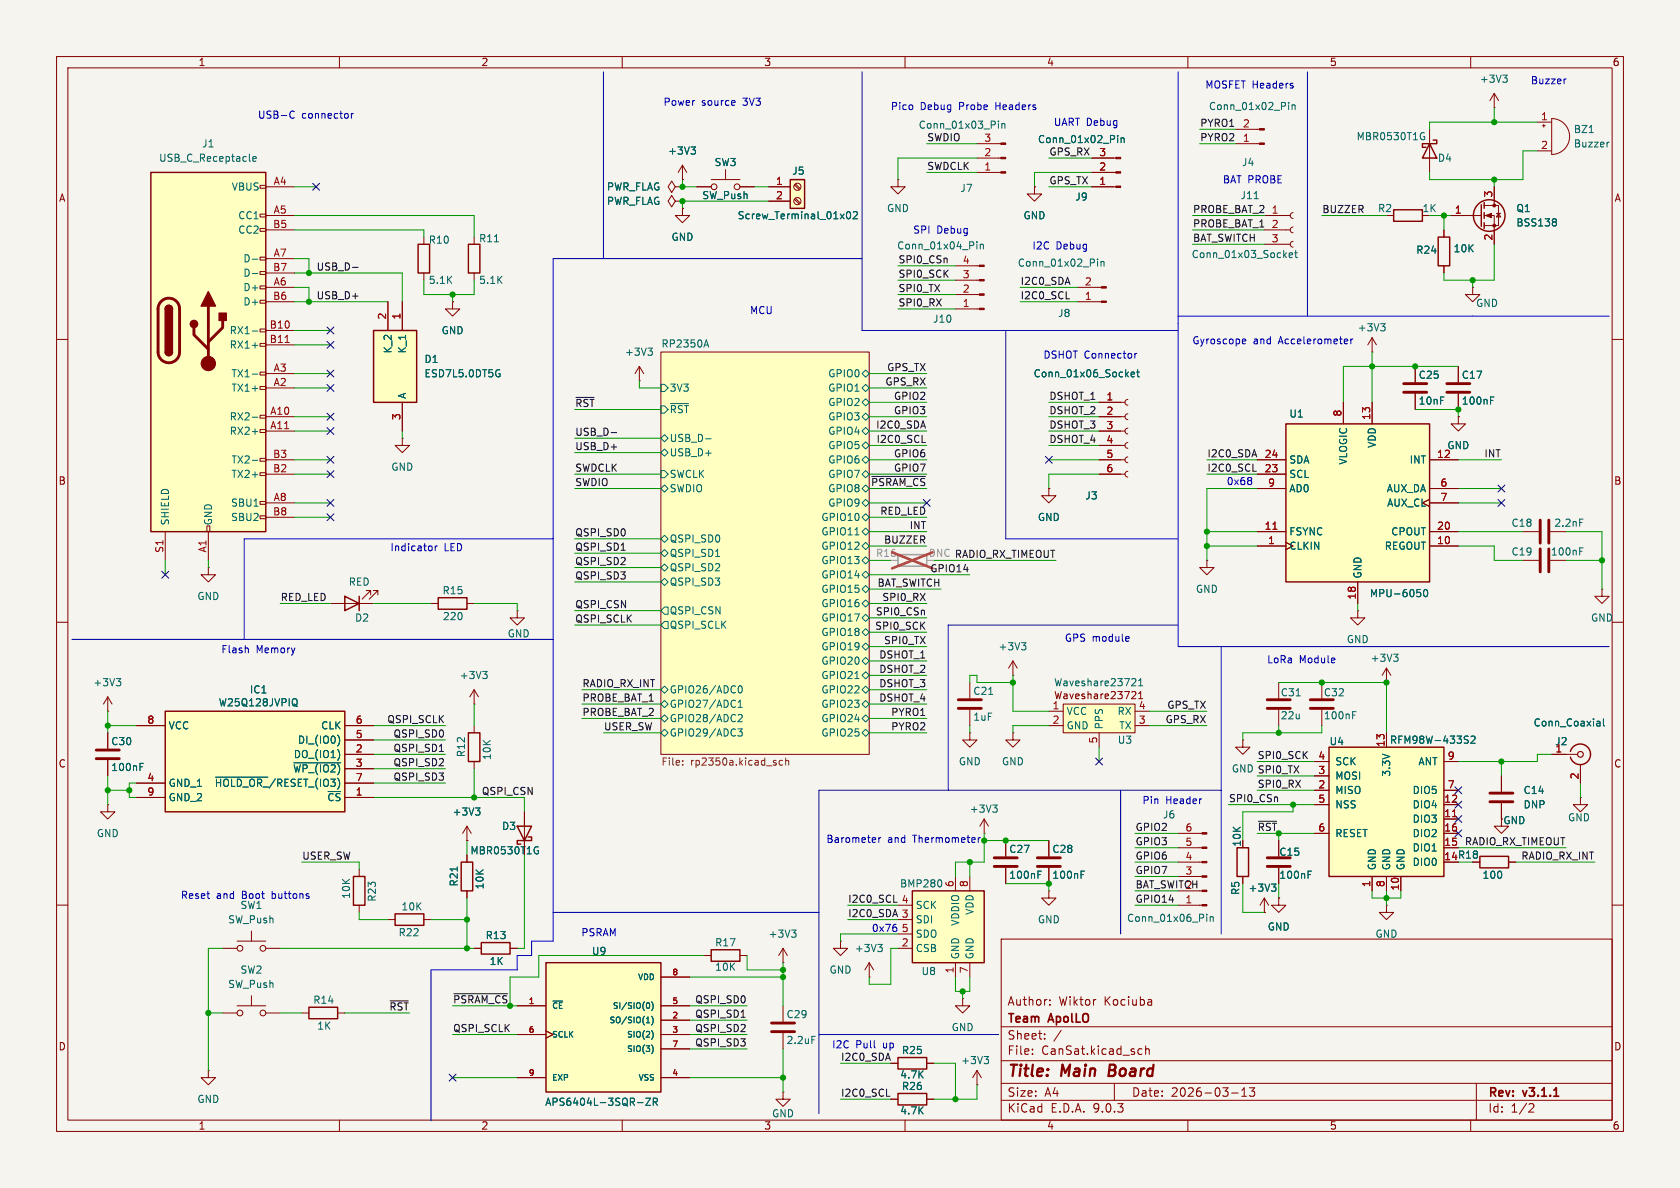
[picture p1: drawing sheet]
<svg xmlns="http://www.w3.org/2000/svg" width="297mm" height="210mm" viewBox="0 0 297 210" stroke-linecap="round" stroke-linejoin="round" font-family="sans-serif">
<defs><g id="words">
<g font-size="2.8" fill="#840000">
<text x="178" y="190.9">Title:</text>
<text x="187.7" y="190.9">Main</text>
<text x="196.8" y="190.9">Board</text>
</g>
<g font-size="2.1" fill="#840000">
<text x="178" y="178">Author:</text>
<text x="187.2" y="178">Wiktor</text>
<text x="195.2" y="178">Kociuba</text>
<text x="178" y="184">Sheet:</text>
<text x="178" y="181.2">Team</text>
<text x="185.5" y="181.2">ApolLO</text>
<text x="178" y="186.7">File:</text>
<text x="184.1" y="186.7">CanSat.kicad_sch</text>
<text x="178" y="196.9">KiCad</text>
<text x="178" y="194.1">Size:</text>
<text x="184.7" y="194.1">A4</text>
<text x="185.7" y="196.9">E.D.A.</text>
<text x="193.3" y="196.9">9.0.3</text>
<text x="200" y="194.1">Date:</text>
<text x="207" y="194.1">2026-03-13</text>
<text x="263" y="194.3">Rev:</text>
<text x="263" y="196.9">Id:</text>
<text x="267.1" y="196.9">1/2</text>
<text x="269.4" y="194.3">v3.1.1</text>
</g>
<g font-size="1.8" fill="#840000">
<text x="35" y="11.9">1</text>
<text x="85" y="11.9">2</text>
<text x="135" y="11.9">3</text>
<text x="185" y="11.9">4</text>
<text x="235" y="11.9">5</text>
<text x="285" y="11.9">6</text>
<text x="10.3" y="35.9">A</text>
<text x="285.3" y="35.9">A</text>
<text x="10.3" y="85.9">B</text>
<text x="285.3" y="85.9">B</text>
<text x="186.3" y="123.8">Waveshare23721</text>
<text x="10.3" y="135.9">C</text>
<text x="285.3" y="135.9">C</text>
<text x="219.6" y="149.8" transform="rotate(-90 219.6 149.8)">10K</text>
<text x="265.7" y="145.9">GND</text>
<text x="10.3" y="185.9">D</text>
<text x="285.3" y="185.9">D</text>
<text x="35" y="199.9">1</text>
<text x="85" y="199.9">2</text>
<text x="135" y="199.9">3</text>
<text x="185" y="199.9">4</text>
<text x="235" y="199.9">5</text>
<text x="285" y="199.9">6</text>
</g>
<g font-size="1.8" fill="#0000c2">
<text x="213" y="15.9">MOSFET Headers</text>
<text x="270.5" y="15.1">Buzzer</text>
<text x="45.5" y="21.2">USB-C</text>
<text x="53.3" y="21.2">connector</text>
<text x="117.2" y="18.9">Power</text>
<text x="124" y="18.9">source</text>
<text x="131.5" y="18.9">3V3</text>
<text x="157.4" y="19.7">Pico</text>
<text x="162.7" y="19.7">Debug</text>
<text x="169.7" y="19.7">Probe</text>
<text x="176.3" y="19.7">Headers</text>
<text x="186.2" y="22.5">UART Debug</text>
<text x="216.1" y="32.6">BAT PROBE</text>
<text x="161.3" y="41.5">SPI</text>
<text x="165.6" y="41.5">Debug</text>
<text x="182.4" y="44.3">I2C</text>
<text x="186.7" y="44.3">Debug</text>
<text x="132.5" y="55.7">MCU</text>
<text x="184.4" y="63.6">DSHOT Connector</text>
<text x="210.7" y="61.1">Gyroscope</text>
<text x="221.5" y="61.1">and</text>
<text x="226.2" y="61.1">Accelerometer</text>
<text x="216.8" y="86">0x68</text>
<text x="68.9" y="97.6">Indicator</text>
<text x="78.5" y="97.6">LED</text>
<text x="188.1" y="113.6">GPS module</text>
<text x="39" y="115.7">Flash</text>
<text x="45.3" y="115.7">Memory</text>
<text x="223.9" y="117.5">LoRa</text>
<text x="229.7" y="117.5">Module</text>
<text x="201.9" y="142.3">Pin</text>
<text x="206.1" y="142.3">Header</text>
<text x="146" y="149.2">Barometer</text>
<text x="156.9" y="149.2">and</text>
<text x="161.5" y="149.2">Thermometer</text>
<text x="31.9" y="159.1">Reset</text>
<text x="38.2" y="159.1">and</text>
<text x="42.9" y="159.1">Boot</text>
<text x="48.3" y="159.1">buttons</text>
<text x="102.7" y="165.7">PSRAM</text>
<text x="154" y="165">0x76</text>
<text x="147" y="185.5">I2C</text>
<text x="151.3" y="185.5">Pull</text>
<text x="156.2" y="185.5">up</text>
</g>
<g font-size="1.8" fill="#006464">
<text x="261.5" y="14.8">+3V3</text>
<text x="162.3" y="23">Conn_01x03_Pin</text>
<text x="213.6" y="19.7">Conn_01x02_Pin</text>
<text x="278.1" y="23.7">BZ1</text>
<text x="28" y="28.8">USB_C_Receptacle</text>
<text x="35.6" y="26.3">J1</text>
<text x="118" y="27.5">+3V3</text>
<text x="126.2" y="29.6">SW3</text>
<text x="183.4" y="25.5">Conn_01x02_Pin</text>
<text x="219.5" y="29.6">J4</text>
<text x="239.7" y="25">MBR0530T1G</text>
<text x="254.1" y="28.8">D4</text>
<text x="278.1" y="26.3">Buzzer</text>
<text x="40.9" y="33.9">VBUS</text>
<text x="107.2" y="33.9">PWR_FLAG</text>
<text x="124.1" y="35.4">SW_Push</text>
<text x="140" y="31.1">J5</text>
<text x="169.7" y="34.1">J7</text>
<text x="190" y="35.7">J9</text>
<text x="219.2" y="35.4">J11</text>
<text x="42" y="39">CC1</text>
<text x="42" y="41.5">CC2</text>
<text x="107.2" y="36.4">PWR_FLAG</text>
<text x="130.3" y="39">Screw_Terminal_01x02</text>
<text x="156.7" y="37.7">GND</text>
<text x="180.8" y="39">GND</text>
<text x="243.5" y="37.7">R2</text>
<text x="251.4" y="37.7">1K</text>
<text x="268" y="40.2">BSS138</text>
<text x="268" y="37.7">Q1</text>
<text x="42.9" y="46.6">D-</text>
<text x="75.7" y="43.3">R10</text>
<text x="84.6" y="43">R11</text>
<text x="118.6" y="42.8">GND</text>
<text x="158.5" y="44.3">Conn_01x04_Pin</text>
<text x="179.8" y="47.3">Conn_01x02_Pin</text>
<text x="210.6" y="45.8">Conn_01x03_Socket</text>
<text x="250.3" y="45.1">R24</text>
<text x="256.9" y="44.8">10K</text>
<text x="42.9" y="49.1">D-</text>
<text x="42.9" y="51.7">D+</text>
<text x="75.7" y="50.4">5.1K</text>
<text x="84.6" y="50.4">5.1K</text>
<text x="40.5" y="59.3">RX1-</text>
<text x="42.9" y="54.2">D+</text>
<text x="78" y="59.3">GND</text>
<text x="164.9" y="57.3">J10</text>
<text x="187" y="56.2">J8</text>
<text x="239.9" y="58.8">+3V3</text>
<text x="260.9" y="54.5">GND</text>
<text x="40.5" y="61.8">RX1+</text>
<text x="69.4" y="62.6" transform="rotate(-90 69.4 62.6)">K_2</text>
<text x="72" y="62.6" transform="rotate(-90 72 62.6)">K_1</text>
<text x="74.9" y="64.4">D1</text>
<text x="110.4" y="63.1">+3V3</text>
<text x="116.8" y="61.5">RP2350A</text>
<text x="40.8" y="66.9">TX1-</text>
<text x="40.8" y="69.4">TX1+</text>
<text x="72" y="70.6" transform="rotate(-90 72 70.6)">A</text>
<text x="74.9" y="66.9">ESD7L5.0DT5G</text>
<text x="118.3" y="69.4">3V3</text>
<text x="146.3" y="66.9">GPIO0</text>
<text x="146.3" y="69.4">GPIO1</text>
<text x="146.3" y="72">GPIO2</text>
<text x="182.6" y="66.9">Conn_01x06_Socket</text>
<text x="250.7" y="67.2">C25</text>
<text x="250.7" y="71.7">10nF</text>
<text x="258.3" y="71.7">100nF</text>
<text x="258.3" y="67.2">C17</text>
<text x="40.5" y="74.5">RX2-</text>
<text x="40.5" y="77.1">RX2+</text>
<text x="118.3" y="73.3">~{RST}</text>
<text x="146.3" y="77.1">GPIO4</text>
<text x="146.3" y="74.5">GPIO3</text>
<text x="227.8" y="74">U1</text>
<text x="40.8" y="82.1">TX2-</text>
<text x="69.1" y="83.4">GND</text>
<text x="118.3" y="78.3">USB_D-</text>
<text x="118.3" y="80.9">USB_D+</text>
<text x="146.3" y="82.1">GPIO6</text>
<text x="146.3" y="79.6">GPIO5</text>
<text x="227.8" y="82.1">SDA</text>
<text x="238.4" y="82.2" transform="rotate(-90 238.4 82.2)">VLOGIC</text>
<text x="243.4" y="79.3" transform="rotate(-90 243.4 79.3)">VDD</text>
<text x="249.1" y="82.1">INT</text>
<text x="255.8" y="79.6">GND</text>
<text x="40.8" y="89.8">SBU1</text>
<text x="40.8" y="84.7">TX2+</text>
<text x="118.3" y="84.7">SWCLK</text>
<text x="118.3" y="87.2">SWDIO</text>
<text x="146.3" y="84.7">GPIO7</text>
<text x="146.3" y="89.8">GPIO9</text>
<text x="146.3" y="87.2">GPIO8</text>
<text x="191.8" y="88.5">J3</text>
<text x="227.8" y="84.7">SCL</text>
<text x="227.8" y="87.2">AD0</text>
<text x="245.1" y="87.2">AUX_DA</text>
<text x="245.1" y="89.8">AUX_CL</text>
<text x="30.1" y="93" transform="rotate(-90 30.1 93)">SHIELD</text>
<text x="37.7" y="93" transform="rotate(-90 37.7 93)">GND</text>
<text x="40.8" y="92.3">SBU2</text>
<text x="145.1" y="94.8">GPIO11</text>
<text x="145.1" y="92.3">GPIO10</text>
<text x="183.4" y="92.3">GND</text>
<text x="227.8" y="94.8">FSYNC</text>
<text x="245.9" y="94.8">CPOUT</text>
<text x="267.1" y="93.3">C18</text>
<text x="274.7" y="93.3">2.2nF</text>
<text x="118.3" y="96.1">QSPI_SD0</text>
<text x="118.3" y="98.7">QSPI_SD1</text>
<text x="118.3" y="101.2">QSPI_SD2</text>
<text x="145.1" y="99.9">GPIO13</text>
<text x="145.1" y="97.4">GPIO12</text>
<text x="227.8" y="97.4">CLKIN</text>
<text x="244.7" y="97.4">REGOUT</text>
<text x="267.1" y="98.4">C19</text>
<text x="274.1" y="98.4">100nF</text>
<text x="34.8" y="106.3">GND</text>
<text x="61.6" y="103.7">RED</text>
<text x="78.1" y="105.3">R15</text>
<text x="118.3" y="103.7">QSPI_SD3</text>
<text x="145.1" y="102.5">GPIO14</text>
<text x="145.1" y="105">GPIO15</text>
<text x="145.1" y="107.5">GPIO16</text>
<text x="211.3" y="105">GND</text>
<text x="240.9" y="102.4" transform="rotate(-90 240.9 102.4)">GND</text>
<text x="242.1" y="105.8">MPU-6050</text>
<text x="62.7" y="110.1">D2</text>
<text x="78.2" y="109.8">220</text>
<text x="89.7" y="112.9">GND</text>
<text x="118.3" y="108.8">QSPI_CSN</text>
<text x="118.3" y="111.4">QSPI_SCLK</text>
<text x="145.1" y="112.6">GPIO18</text>
<text x="145.1" y="110.1">GPIO17</text>
<text x="238" y="113.9">GND</text>
<text x="281.2" y="110.1">GND</text>
<text x="145.1" y="117.7">GPIO20</text>
<text x="145.1" y="115.2">GPIO19</text>
<text x="176.4" y="115.2">+3V3</text>
<text x="242.2" y="117.2">+3V3</text>
<text x="16.4" y="121.5">+3V3</text>
<text x="38.6" y="125.1">W25Q128JVPIQ</text>
<text x="44.1" y="122.8">IC1</text>
<text x="81.2" y="120.2">+3V3</text>
<text x="118.3" y="122.8">GPIO26/ADC0</text>
<text x="118.3" y="125.3">GPIO27/ADC1</text>
<text x="145.1" y="125.3">GPIO23</text>
<text x="145.1" y="122.8">GPIO22</text>
<text x="145.1" y="120.2">GPIO21</text>
<text x="172" y="123">C21</text>
<text x="186.3" y="121.5">Waveshare23721</text>
<text x="226.3" y="123.3">C31</text>
<text x="233.9" y="123.3">C32</text>
<text x="19.6" y="131.9">C30</text>
<text x="29.7" y="129.1">VCC</text>
<text x="52.6" y="131.7">DI_(IO0)</text>
<text x="56.7" y="129.1">CLK</text>
<text x="118.3" y="130.4">GPIO29/ADC3</text>
<text x="118.3" y="127.9">GPIO28/ADC2</text>
<text x="145.1" y="130.4">GPIO25</text>
<text x="145.1" y="127.9">GPIO24</text>
<text x="172" y="127.6">1uF</text>
<text x="188.5" y="126.6">VCC</text>
<text x="188.5" y="129.1">GND</text>
<text x="195.2" y="129" transform="rotate(-90 195.2 129)">PPS</text>
<text x="197.5" y="126.6">RX</text>
<text x="197.5" y="131.7">U3</text>
<text x="197.8" y="129.1">TX</text>
<text x="226.3" y="127.4">22u</text>
<text x="233.9" y="127.4">100nF</text>
<text x="235" y="131.9">U4</text>
<text x="245.6" y="131.7">RFM98W-433S2</text>
<text x="271" y="128.6">Conn_Coaxial</text>
<text x="274.8" y="131.9">J2</text>
<text x="19.6" y="136.5">100nF</text>
<text x="51.7" y="136.8">~{WP_(IO2)}</text>
<text x="51.8" y="134.2">DO_(IO1)</text>
<text x="82.4" y="133.9" transform="rotate(-90 82.4 133.9)">R12</text>
<text x="87" y="134.5" transform="rotate(-90 87 134.5)">10K</text>
<text x="169.4" y="135.5">GND</text>
<text x="177" y="135.5">GND</text>
<text x="236" y="135.5">SCK</text>
<text x="246" y="137.4" transform="rotate(-90 246 137.4)">3.3V</text>
<text x="250.7" y="135.5">ANT</text>
<text x="29.7" y="139.3">GND_1</text>
<text x="29.7" y="141.8">GND_2</text>
<text x="37.9" y="139.3">~{HOLD_OR_}/RESET_(IO3)</text>
<text x="57.8" y="141.8">~{CS}</text>
<text x="171.3" y="143.9">+3V3</text>
<text x="236" y="138">MOSI</text>
<text x="236" y="140.6">MISO</text>
<text x="236" y="143.1">NSS</text>
<text x="249.6" y="140.6">DIO5</text>
<text x="249.6" y="143.1">DIO4</text>
<text x="269.2" y="143.1">DNP</text>
<text x="269.2" y="140.6">C14</text>
<text x="17" y="148.2">GND</text>
<text x="79.9" y="144.4">+3V3</text>
<text x="88.7" y="146.9">D3</text>
<text x="205.5" y="144.9">J6</text>
<text x="236" y="148.2">RESET</text>
<text x="249.6" y="145.6">DIO3</text>
<text x="249.6" y="148.2">DIO2</text>
<text x="277.1" y="145.4">GND</text>
<text x="83.1" y="151.2">MBR0530T1G</text>
<text x="178.3" y="155.5">100nF</text>
<text x="178.3" y="151">C27</text>
<text x="185.9" y="155.5">100nF</text>
<text x="185.9" y="151">C28</text>
<text x="226.1" y="155.5">100nF</text>
<text x="226.1" y="151.5">C15</text>
<text x="243.4" y="153.9" transform="rotate(-90 243.4 153.9)">GND</text>
<text x="246" y="153.9" transform="rotate(-90 246 153.9)">GND</text>
<text x="248.5" y="153.9" transform="rotate(-90 248.5 153.9)">GND</text>
<text x="249.6" y="150.7">DIO1</text>
<text x="249.6" y="153.3">DIO0</text>
<text x="262" y="155.5">100</text>
<text x="42.4" y="160.9">SW1</text>
<text x="62.1" y="159" transform="rotate(-90 62.1 159)">10K</text>
<text x="66.6" y="159.5" transform="rotate(-90 66.6 159.5)">R23</text>
<text x="70.9" y="161.1">10K</text>
<text x="81.1" y="156.8" transform="rotate(-90 81.1 156.8)">R21</text>
<text x="85.7" y="157.3" transform="rotate(-90 85.7 157.3)">10K</text>
<text x="159" y="157.1">BMP280</text>
<text x="161.8" y="160.9">SCK</text>
<text x="172.3" y="161.8" transform="rotate(-90 172.3 161.8)">VDD</text>
<text x="219.3" y="158.3" transform="rotate(-90 219.3 158.3)">R5</text>
<text x="220.6" y="157.8">+3V3</text>
<text x="40.2" y="163.4">SW_Push</text>
<text x="70.4" y="165.7">R22</text>
<text x="85.8" y="166.2">R13</text>
<text x="126.3" y="167.5">R17</text>
<text x="135.8" y="166">+3V3</text>
<text x="161.8" y="163.4">SDI</text>
<text x="161.8" y="166">SDO</text>
<text x="169.8" y="163.8" transform="rotate(-90 169.8 163.8)">VDDIO</text>
<text x="183.4" y="163.4">GND</text>
<text x="199.1" y="163.2">Conn_01x06_Pin</text>
<text x="224" y="164.7">GND</text>
<text x="243.1" y="166">GND</text>
<text x="42.4" y="172.3">SW2</text>
<text x="86.5" y="170.8">1K</text>
<text x="104.5" y="169">U9</text>
<text x="126.3" y="171.8">10K</text>
<text x="146.6" y="172.3">GND</text>
<text x="151" y="168.5">+3V3</text>
<text x="161.8" y="168.5">CSB</text>
<text x="162.8" y="172.6">U8</text>
<text x="169.8" y="169.7" transform="rotate(-90 169.8 169.7)">GND</text>
<text x="172.3" y="169.7" transform="rotate(-90 172.3 169.7)">GND</text>
<text x="40.2" y="174.9">SW_Push</text>
<text x="55.3" y="177.6">R14</text>
<text x="56" y="182.2">1K</text>
<text x="138.9" y="180.2">C29</text>
<text x="138.9" y="184.8">2.2uF</text>
<text x="168.1" y="182.5">GND</text>
<text x="159" y="190.9">4.7K</text>
<text x="159.3" y="186.5">R25</text>
<text x="169.8" y="188.3">+3V3</text>
<text x="34.8" y="195.2">GND</text>
<text x="96.3" y="195.7">APS6404L-3SQR-ZR</text>
<text x="136.4" y="197.7">GND</text>
<text x="159" y="197.2">4.7K</text>
<text x="159.3" y="192.9">R26</text>
</g>
<g font-size="1.8" fill="#0f0f0f">
<text x="212.1" y="22.5">PYRO1</text>
<text x="163.8" y="25.1">SWDIO</text>
<text x="185.4" y="27.6">GPS_RX</text>
<text x="212.1" y="25.1">PYRO2</text>
<text x="163.8" y="30.1">SWDCLK</text>
<text x="185.4" y="32.7">GPS_TX</text>
<text x="210.8" y="40.3">PROBE_BAT_1</text>
<text x="210.8" y="37.8">PROBE_BAT_2</text>
<text x="233.7" y="37.8">BUZZER</text>
<text x="55.9" y="47.9">USB_D-</text>
<text x="158.7" y="46.6">SPI0_CSn</text>
<text x="210.8" y="42.8">BAT_SWITCH</text>
<text x="55.9" y="53">USB_D+</text>
<text x="158.7" y="51.7">SPI0_TX</text>
<text x="158.7" y="49.2">SPI0_SCK</text>
<text x="180.3" y="50.5">I2C0_SDA</text>
<text x="180.3" y="53">I2C0_SCL</text>
<text x="158.7" y="54.3">SPI0_RX</text>
<text x="156.7" y="65.7">GPS_TX</text>
<text x="156.4" y="68.2">GPS_RX</text>
<text x="157.9" y="70.8">GPIO2</text>
<text x="185.4" y="70.8">DSHOT_1</text>
<text x="101.6" y="72">~{RST}</text>
<text x="101.6" y="77.1">USB_D-</text>
<text x="154.8" y="75.9">I2C0_SDA</text>
<text x="157.9" y="73.3">GPIO3</text>
<text x="185.4" y="73.3">DSHOT_2</text>
<text x="185.4" y="75.9">DSHOT_3</text>
<text x="101.6" y="79.7">USB_D+</text>
<text x="101.6" y="83.5">SWDCLK</text>
<text x="154.9" y="78.4">I2C0_SCL</text>
<text x="157.9" y="83.5">GPIO7</text>
<text x="157.9" y="80.9">GPIO6</text>
<text x="185.4" y="78.4">DSHOT_4</text>
<text x="213.4" y="80.9">I2C0_SDA</text>
<text x="213.4" y="83.5">I2C0_SCL</text>
<text x="262.3" y="80.9">INT</text>
<text x="101.6" y="86">SWDIO</text>
<text x="153.9" y="86">~{PSRAM_CS}</text>
<text x="101.6" y="94.9">QSPI_SD0</text>
<text x="155.5" y="91.1">RED_LED</text>
<text x="160.7" y="93.6">INT</text>
<text x="101.6" y="97.4">QSPI_SD1</text>
<text x="101.6" y="100">QSPI_SD2</text>
<text x="156.2" y="96.2">BUZZER</text>
<text x="164.1" y="98.7">DNC RADIO_RX_TIMEOUT</text>
<text x="164.4" y="101.3">GPIO14</text>
<text x="49.5" y="106.3">RED_LED</text>
<text x="101.6" y="107.6">QSPI_CSN</text>
<text x="101.6" y="102.5">QSPI_SD3</text>
<text x="155" y="103.8">BAT_SWITCH</text>
<text x="155.9" y="106.3">SPI0_RX</text>
<text x="101.6" y="110.1">QSPI_SCLK</text>
<text x="154.6" y="111.4">SPI0_SCK</text>
<text x="154.7" y="108.9">SPI0_CSn</text>
<text x="156.2" y="114">SPI0_TX</text>
<text x="155.3" y="116.5">DSHOT_1</text>
<text x="155.3" y="119">DSHOT_2</text>
<text x="102.9" y="124.1">PROBE_BAT_1</text>
<text x="102.9" y="121.6">RADIO_RX_INT</text>
<text x="155.3" y="121.6">DSHOT_3</text>
<text x="155.3" y="124.1">DSHOT_4</text>
<text x="206.3" y="125.4">GPS_TX</text>
<text x="68.4" y="127.9">QSPI_SCLK</text>
<text x="69.5" y="130.5">QSPI_SD0</text>
<text x="102.9" y="126.7">PROBE_BAT_2</text>
<text x="106.7" y="129.2">USER_SW</text>
<text x="157.5" y="126.7">PYRO1</text>
<text x="157.5" y="129.2">PYRO2</text>
<text x="206" y="127.9">GPS_RX</text>
<text x="69.5" y="133">QSPI_SD1</text>
<text x="69.5" y="135.5">QSPI_SD2</text>
<text x="217.7" y="136.8">GND SPI0_TX</text>
<text x="222.2" y="134.3">SPI0_SCK</text>
<text x="69.5" y="138.1">QSPI_SD3</text>
<text x="85.1" y="140.6">QSPI_CSN</text>
<text x="217.2" y="141.9">SPI0_CSn</text>
<text x="222.2" y="139.4">SPI0_RX</text>
<text x="200.7" y="147">GPIO2</text>
<text x="200.7" y="149.5">GPIO3</text>
<text x="258.9" y="149.5">RADIO_RX_TIMEOUT</text>
<text x="53.3" y="152.1">USER_SW</text>
<text x="200.7" y="152.1">GPIO6</text>
<text x="200.7" y="154.6">GPIO7</text>
<text x="268.9" y="152.1">RADIO_RX_INT</text>
<text x="149.9" y="159.7">I2C0_SCL</text>
<text x="200.7" y="159.7">GPIO14</text>
<text x="200.7" y="157.1">BAT_SWITCH</text>
<text x="209.5" y="157.2">2</text>
<text x="149.9" y="162.2">I2C0_SDA 3</text>
<text x="68.7" y="178.7">~{RST}</text>
<text x="122.8" y="177.5">QSPI_SD0</text>
<text x="122.8" y="180">QSPI_SD1</text>
<text x="80" y="182.5">QSPI_SCLK</text>
<text x="122.8" y="185.1">QSPI_SD3</text>
<text x="122.8" y="182.5">QSPI_SD2</text>
<text x="148.6" y="187.6">I2C0_SDA</text>
<text x="148.6" y="194">I2C0_SCL</text>
</g>
<g font-size="1.8" fill="#a90000">
<text x="219.6" y="22.6">2</text>
<text x="272.3" y="21.3">1</text>
<text x="173.9" y="27.7">2</text>
<text x="173.9" y="25.1">3</text>
<text x="194.2" y="27.7">3</text>
<text x="219.6" y="25.1">1</text>
<text x="272.3" y="26.4">2</text>
<text x="48.3" y="32.8">A4</text>
<text x="137.1" y="32.8">1</text>
<text x="137.1" y="35.3">2</text>
<text x="173.9" y="30.2">1</text>
<text x="194.2" y="32.8">1</text>
<text x="194.2" y="30.2">2</text>
<text x="263.9" y="35" transform="rotate(-90 263.9 35)">3</text>
<text x="48.2" y="40.4">B5</text>
<text x="48.3" y="37.8">A5</text>
<text x="224.7" y="37.8">1</text>
<text x="224.7" y="40.4">2</text>
<text x="257.1" y="37.8">1</text>
<text x="48.3" y="45.5">A7</text>
<text x="170.1" y="46.7">4</text>
<text x="224.7" y="42.9">3</text>
<text x="263.9" y="42.6" transform="rotate(-90 263.9 42.6)">2</text>
<text x="48.2" y="48">B7</text>
<text x="48.2" y="53.1">B6</text>
<text x="48.3" y="50.5">A6</text>
<text x="170.1" y="51.8">2</text>
<text x="170.1" y="49.3">3</text>
<text x="191.7" y="53.1">1</text>
<text x="191.7" y="50.5">2</text>
<text x="47.6" y="58.2">B10</text>
<text x="68.3" y="56.6" transform="rotate(-90 68.3 56.6)">2</text>
<text x="70.9" y="56.6" transform="rotate(-90 70.9 56.6)">1</text>
<text x="170.1" y="54.4">1</text>
<text x="47.6" y="60.7">B11</text>
<text x="48.3" y="65.8">A3</text>
<text x="48.3" y="68.3">A2</text>
<text x="195.5" y="70.9">1</text>
<text x="47.7" y="73.4">A10</text>
<text x="47.7" y="75.9">A11</text>
<text x="70.9" y="74.4" transform="rotate(-90 70.9 74.4)">3</text>
<text x="195.5" y="73.4">2</text>
<text x="195.5" y="75.9">3</text>
<text x="237.2" y="73.7" transform="rotate(-90 237.2 73.7)">8</text>
<text x="242.3" y="74.3" transform="rotate(-90 242.3 74.3)">13</text>
<text x="48.2" y="81">B3</text>
<text x="48.2" y="83.6">B2</text>
<text x="195.5" y="78.5">4</text>
<text x="195.5" y="81">5</text>
<text x="195.5" y="83.6">6</text>
<text x="223.5" y="81">24</text>
<text x="223.5" y="83.6">23</text>
<text x="254" y="81">12</text>
<text x="48.3" y="88.6">A8</text>
<text x="224.1" y="86.1">9</text>
<text x="254.6" y="86.1">6</text>
<text x="254.6" y="88.6">7</text>
<text x="48.2" y="91.2">B8</text>
<text x="223.5" y="93.7">11</text>
<text x="254" y="93.7">20</text>
<text x="29" y="97.8" transform="rotate(-90 29 97.8)">S1</text>
<text x="36.6" y="97.8" transform="rotate(-90 36.6 97.8)">A1</text>
<text x="224.1" y="96.3">1</text>
<text x="254" y="96.3">10</text>
<text x="239.8" y="106.1" transform="rotate(-90 239.8 106.1)">18</text>
<text x="186" y="125.5">1</text>
<text x="201.2" y="125.5">4</text>
<text x="26" y="128">8</text>
<text x="62.8" y="128">6</text>
<text x="62.8" y="130.6">5</text>
<text x="186" y="128">2</text>
<text x="194.1" y="131.5" transform="rotate(-90 194.1 131.5)">5</text>
<text x="201.2" y="128">3</text>
<text x="62.8" y="133.1">2</text>
<text x="62.8" y="135.6">3</text>
<text x="233" y="134.4">4</text>
<text x="233" y="136.9">3</text>
<text x="244.9" y="132.1" transform="rotate(-90 244.9 132.1)">13</text>
<text x="255.8" y="134.4">9</text>
<text x="274.9" y="133.1">1</text>
<text x="279.1" y="137.9" transform="rotate(-90 279.1 137.9)">2</text>
<text x="26" y="138.2">4</text>
<text x="26" y="140.7">9</text>
<text x="62.8" y="138.2">7</text>
<text x="62.8" y="140.7">1</text>
<text x="233" y="139.4">2</text>
<text x="233" y="142">5</text>
<text x="255.2" y="142">12</text>
<text x="255.8" y="139.4">7</text>
<text x="209.5" y="149.6">5</text>
<text x="209.5" y="147.1">6</text>
<text x="233" y="147.1">6</text>
<text x="255.2" y="144.5">11</text>
<text x="255.2" y="147.1">16</text>
<text x="255.2" y="149.6">15</text>
<text x="209.5" y="154.7">3</text>
<text x="209.5" y="152.1">4</text>
<text x="255.2" y="152.1">14 R18</text>
<text x="159.3" y="159.8">4</text>
<text x="168.7" y="156.9" transform="rotate(-90 168.7 156.9)">6</text>
<text x="171.2" y="156.9" transform="rotate(-90 171.2 156.9)">8</text>
<text x="209.5" y="159.8">1</text>
<text x="242.3" y="156.9" transform="rotate(-90 242.3 156.9)">1</text>
<text x="244.9" y="156.9" transform="rotate(-90 244.9 156.9)">8</text>
<text x="247.4" y="157.5" transform="rotate(-90 247.4 157.5)">10</text>
<text x="159.3" y="164.8">5</text>
<text x="159.3" y="167.4">2</text>
<text x="168.7" y="172.2" transform="rotate(-90 168.7 172.2)">1</text>
<text x="171.2" y="172.2" transform="rotate(-90 171.2 172.2)">7</text>
</g>
<text font-size="1.8" fill="#939391" x="154.8" y="98.7">R16</text>
<g font-size="1.8" fill="#725600">
<text x="116.8" y="135.7">File:</text>
<text x="122.1" y="135.7">rp2350a.kicad_sch</text>
</g>
<g font-size="1.8" fill="#009600">
<text x="222.2" y="147">~{RST}</text>
<text x="80" y="177.5">~{PSRAM_CS}</text>
</g>
<g font-size="1.4" fill="#006464">
<text x="112.7" y="173.5">VDD</text>
<text x="97.5" y="178.5">~{CE}</text>
<text x="108.2" y="178.5">SI/SIO(0)</text>
<text x="97.5" y="183.6">SCLK</text>
<text x="107.6" y="181.1">SO/SIO(1)</text>
<text x="110.7" y="183.6">SIO(2)</text>
<text x="97.5" y="191.2">EXP</text>
<text x="110.7" y="186.2">SIO(3)</text>
<text x="112.8" y="191.2">VSS</text>
</g>
<g font-size="1.4" fill="#a90000">
<text x="118.8" y="172.5">8</text>
<text x="93.4" y="177.5">1</text>
<text x="118.8" y="177.5">5</text>
<text x="93.4" y="182.6">6</text>
<text x="118.8" y="180.1">2</text>
<text x="118.8" y="182.6">3</text>
<text x="118.8" y="185.2">7</text>
<text x="93.4" y="190.2">9</text>
<text x="118.8" y="190.2">4</text>
</g>
</g></defs>
<path d="M0 0h297v210h-297z" fill="#f5f4ef" stroke="#f5f4ef" stroke-width=".18"/>
<g fill="none" stroke="#840000" stroke-width=".18">
<path d="M10 10h277v190h-277zM12 12h273v186h-273zM60 10v2M110 10v2M160 10v2M210 10v2M260 10v2M218.4 25.4h4.3M218.4 22.9h4.3M223.5 38.1h4.6M228.6 37.6l-.4 .1-.1 .4 .1 .4 .4 .1M223.5 40.6h4.6"/>
<path d="M223.5 43.2h4.6M228.6 40.1l-.4 .2-.1 .3 .1 .4 .4 .1M228.6 42.7l-.4 .1-.1 .4 .1 .3 .4 .2M10 60h2M116.8 62.2h36.9v71.2h-36.9zM285 60h2M10 110h2M179.1 119.4h.1M179.1 116.8l-.8 1.3M179.1 116.8l.7 1.3M179.1 116.8v2.6M285 110h2"/>
<path d="M10 160h2M177 166h108v32h-108zM185.6 177.6v.1M185.6 176.8v.1M203.4 176.7l.2 .2v.8M203.6 177.6l-.1 .1M203.6 177.1h-.1M285 160h2M60 198v2M110 198v2M157.5 188h1.2M160 198v2"/>
<path d="M163.8 188h1.3M177 194.5h108M177 191.5h108M177 187.5h108M177 181.5h108M182.5 186.3v.1M182.5 185.5v.1M184.7 183.6v.1M184.7 182.8v.1M187.6 182.1l-1.3 2M197 191.5v3M201.5 185.4l.4 .1"/>
<path d="M201.9 186.3l-.4 .1M202.5 185.5l.2-.1 .4 .1 .1 .9M202.5 184.9v1.5M210 198v2M217.7 193.2h1.2M219.5 193.8h.9M219.5 192.7l.5-.4v1.5M220.9 192.3h.9l-.5 .6 .4 .1v.7l-.2 .1h-.4l-.2-.1M260 198v2M261 191.5v6.5M270.5 195.1l.5 .1 .2 .3-1 1.1h1"/>
</g>
<path d="M274.7 193.8h.9" fill="none" stroke="#840000" stroke-width=".3"/>
<path d="M196.2 188.2l-.2 2h.7" fill="none" stroke="#840000" stroke-width=".4"/>
<path d="M116.8 62.2h36.9v71.2h-36.9z" fill="#ffffc2" stroke="#ffffc2" stroke-width=".18"/>
<g fill="none" stroke="#006464" stroke-width=".18">
<path d="M227.8 18.1v.1M227.8 18.5v.9M228.4 18.5v.9M228.4 18.6l.2-.1 .3 .1 .1 .8M221.7 35.1h.8M227.9 45.1l.6-.1v-.2l-.4-.1-.2 .2 .1 .6h.5M228.9 44.7h.5M229.1 44.3v1.1l.3 .1M116.8 67.9h.7l.6 .7-.6 .6h-.7zM116.8 71.8h.7l.6 .6-.6 .6h-.7zM116.8 77.5l.7-.7 .6 .7-.6 .6zM118.5 71.3h3.2"/>
<path d="M124.6 61h.6M124.8 77.6h.9M124.9 60.1l.4 1.3M152.4 66l.6-.6 .7 .6-.7 .7zM152.4 68.6l.6-.7 .7 .7-.7 .6zM152.4 71.1l.6-.6 .7 .6-.7 .7zM152.4 78.7l.6-.6 .7 .6-.7 .7zM152.4 76.2l.6-.6 .7 .6-.7 .6zM152.4 73.7l.6-.7 .7 .7-.7 .6zM116.8 80l.7-.6 .6 .6-.6 .6zM116.8 83.2h.7l.6 .6-.6 .7h-.7zM116.8 86.4l.7-.7 .6 .7-.6 .6z"/>
<path d="M116.8 95.3l.7-.7 .6 .7-.6 .6zM116.8 97.8l.7-.6 .6 .6-.6 .6zM117.5 99.7l.6 .6-.6 .7-.7-.7zM126.5 98.4h.7M151.1 94.6h.8M152.4 81.3l.6-.7 .7 .7-.7 .6zM152.4 83.8l.6-.6 .7 .6-.7 .7zM152.4 96.5l.6-.6 .7 .6-.7 .7zM152.4 94l.6-.7 .7 .7-.7 .6zM152.4 91.4l.6-.6 .7 .6-.7 .7zM152.4 86.4l.6-.7 .7 .7-.7 .6zM153 98.4l.7 .7-.7 .6-.6-.6z"/>
<path d="M153 88.3l.7 .6-.7 .6-.6-.6zM116.8 102.9l.7-.7 .6 .7-.6 .6zM117.5 107.3h.6v1.3h-.6l-.7-.6zM117.5 109.9h.6v1.2h-.6l-.7-.6zM151.1 120h.8M152.4 101.6l.6-.6 .7 .6-.7 .6zM152.4 104.1l.6-.6 .7 .6-.7 .7zM152.4 119.4l.6-.7 .7 .7-.7 .6zM152.4 116.8l.6-.6 .7 .6-.7 .7zM152.4 114.3l.6-.6 .7 .6-.7 .6zM152.4 109.2l.6-.6 .7 .6-.7 .7zM152.4 106.7l.6-.7 .7 .7-.7 .6z"/>
<path d="M153 111.1l.7 .7-.7 .6-.6-.6zM180.6 113.6h.8l-.5 .5M181.1 114.1l.3 .2v.3l-.3 .3M116.8 129.5l.7-.6 .6 .6-.6 .7zM116.8 127l.7-.6 .6 .6-.6 .6zM116.8 121.9l.7-.6 .6 .6-.6 .7zM116.8 124.5l.7-.7 .6 .7-.6 .6zM130.4 128.8h.8l-.4 .5 .4 .2v.5l-.2 .1-.6-.1M130.5 126.4l.5-.1 .2 .4-.8 .9h.8M130.5 125h.7M130.5 124.1l.4-.3v1.2M130.6 121.4l.2-.2a.68 .68 0 0 1 .4 .7 .68 .68 0 0 1-.4 .6l-.2-.1-.1-.4z"/>
<path d="M152.4 129.5l.6-.6 .7 .6-.7 .7zM152.4 127l.6-.6 .7 .6-.7 .6zM152.4 124.5l.6-.7 .7 .7-.7 .6zM152.4 121.9l.6-.6 .7 .6-.7 .7z"/>
</g>
<path d="M120.7 135.1v.2M120.7 134.5v.1M138.3 134.5l-.3-.1-.3 .3 .2 .5h.4M138.9 134.5l.2-.1 .3 .1v.8M138.9 134v1.3" fill="none" stroke="#725600" stroke-width=".18"/>
<path d="M158.7 186.9h5.1v2.1h-5.1z" fill="none" stroke="#840000" stroke-width=".25"/>
<g fill="#840000" stroke="#840000" stroke-width=".18">
<path d="M222.7 25.3h.8v.2h-.8z"/>
<path d="M222.7 22.7h.8v.3h-.8z"/>
</g>
<path d="M161.3 157.5h12.7v12.7h-12.7z" fill="#ffffc2"/>
<path d="M82.8 129.5h2v5.1h-2zM81.5 152.4h2.1v5.1h-2.1zM91.4 146.1h2.6l-1.3 2.5zM93.3 148h.7v.6h-2.6v.6h.7M161.3 157.5h12.7v12.7h-12.7zM85.1 166.6h5.1v2.1h-5.1zM158.7 193.3h5.1v2h-5.1z" fill="none" stroke="#840000" stroke-width=".25"/>
<g fill="none" stroke="#840000" stroke-width=".18">
<path d="M120.6 31.8h.1M120.6 29.2l-.7 1.3M120.6 29.2l.8 1.3M120.6 29.2v2.6M172.7 30.5h4.2M172.7 27.9h4.2M172.7 25.4h4.2M168.9 54.6h4.2M168.9 52.1h4.2M168.9 49.5h4.2M168.9 47h4.2M257.8 64.8v2.8"/>
<path d="M257.8 69.6v2.8M83.8 128.3v1.2M83.8 134.6v1.3M171.4 129.5v1.3h1.3l-1.3 1.3-1.2-1.3h1.2M171.4 129.5h.1M171.4 120.7v2.7M171.4 125.5v2.8M179.1 129.5v1.3h1.2l-1.2 1.3-1.3-1.3h1.3M179.1 129.5h.1M82.5 148.6h.1M82.5 146.1l-.7 1.2M82.5 146.1l.8 1.2"/>
<path d="M82.5 146.1v2.5M82.5 151.1v1.3M82.5 157.5v1.3M92.7 143.5v7.6M168.9 154.9v2.6M171.4 154.9v2.6M83.8 167.6h1.3M90.2 167.6h1.2M148.6 166.4v1.2h1.3l-1.3 1.3-1.3-1.3h1.3M148.6 166.4h.1M153.7 172.7h.1M153.7 170.2l-.8 1.3"/>
<path d="M153.7 170.2l.7 1.3M153.7 170.2v2.5M158.7 160h2.6M158.7 162.6h2.6M158.7 165.1h2.6M158.7 167.6h2.6M168.9 170.2v2.5M170.2 176.5v1.3h1.2l-1.2 1.3-1.3-1.3h1.3M170.2 176.5h.1M171.4 170.2v2.5M138.4 193v1.3h1.3l-1.3 1.3-1.2-1.3h1.2M138.4 193h.1"/>
<path d="M157.5 194.3h1.2M163.8 194.3h1.3M172.7 191.8h.1M172.7 189.2l-.7 1.3M172.7 189.2l.8 1.3M172.7 189.2v2.6"/>
</g>
<g fill="none" stroke="#006464" stroke-width=".18">
<path d="M122.2 26h.7l-.4 .5M122.7 26.5l.2 .2v.3l-.2 .2M176.5 21.4v.1M176.5 21.8v.9M177.1 21.8v.9M177.1 22l.2-.2 .3 .1 .1 .8M172.7 42.7v.2M172.7 43.2v.8M173.3 43.2v.8M173.3 43.3l.2-.1h.3v.8M263.5 70.8h.4M263.5 70.2h.6"/>
<path d="M174.8 122.8h.7M80.8 153.3v.7M84.1 142.8h.7l-.4 .5M84.6 143.3l.2 .2v.3l-.2 .3M94.8 149.7h.3M95 150.4h.2v.4l-.4 .1M166.3 155.6l.2 .4-.2 .7M155.2 166.9h.8l-.5 .5M155.7 167.4l.3 .3v.3l-.3 .2M174 186.8h.8l-.5 .4M174.5 187.2l.3 .3v.3l-.3 .2"/>
</g>
<path d="M255.8 67.8h4M255.8 69.3h4M169.4 123.7h4.1M169.4 125.2h4.1" fill="none" stroke="#840000" stroke-width=".51"/>
<g fill="#840000" stroke="#840000" stroke-width=".18">
<path d="M176.9 30.4h.9v.2h-.9z"/>
<path d="M176.9 27.8h.9v.3h-.9z"/>
<path d="M176.9 25.3h.9v.2h-.9z"/>
<path d="M173.1 54.5h.9v.2h-.9z"/>
<path d="M173.1 51.9h.9v.3h-.9z"/>
<path d="M173.1 49.4h.9v.3h-.9z"/>
<path d="M173.1 46.9h.9v.2h-.9z"/>
</g>
<path d="M26.7 30.5h20.3v63.5h-20.3z" fill="#ffffc2"/>
<g fill="none" stroke="#840000" stroke-width=".18">
<path d="M46 32.8h1v.5h-1zM46 37.8h1v.6h-1zM47 33h5.1M47 38.1h5.1M158.7 31.8v1.2h1.3l-1.3 1.3-1.2-1.3h1.2M158.7 31.8h.1M182.9 33v1.3h1.2l-1.2 1.3-1.3-1.3h1.3M182.9 33h.1M46 40.4h1v.5h-1zM46 45.5h1v.5h-1zM46 48h1v.5h-1zM46 50.5h1v.6h-1z"/>
<path d="M46 53.1h1v.5h-1zM46 58.2h1v.5h-1zM47 40.6h5.1M47 45.7h5.1M47 48.3h5.1M47 50.8h5.1M47 53.3h5.1M47 58.4h5.1M46 60.7h1v.5h-1zM46 65.8h1v.5h-1zM46 68.3h1v.5h-1zM46 73.4h1v.5h-1z"/>
<path d="M46 75.9h1v.6h-1zM47 61h5.1M47 66h5.1M47 68.6h5.1M47 73.7h5.1M47 76.2h5.1M29.2 94v5.1M36.6 93h.5v1h-.5zM36.8 94v5.1M46 81h1v.5h-1zM46 83.6h1v.5h-1zM46 88.6h1v.6h-1z"/>
<path d="M46 91.2h1v.5h-1zM47 81.3h5.1M47 83.8h5.1M47 88.9h5.1M47 91.4h5.1M36.8 100.3v1.3h1.3l-1.3 1.3-1.2-1.3h1.2M36.8 100.3h.1"/>
</g>
<path d="M26.7 30.5h20.3v63.5h-20.3zM29.2 54.6a.64 .64 0 0 1 .6-.6 .64 .64 0 0 1 .7 .6M29.2 62.2a.64 .64 0 0 0 .6 .7 .64 .64 0 0 0 .7-.7" fill="none" stroke="#840000" stroke-width=".25"/>
<path d="M28.5 53.3a1.9 1.9 0 0 1 2.1-.4 1.9 1.9 0 0 1 1.1 1.7v7.6a1.91 1.91 0 0 1-1.9 1.9 1.91 1.91 0 0 1-1.9-1.9v-7.7l.2-.7zM34.3 57.9v1.3l2.5 2.5M36.8 54.1v10.2M39.4 56.6v1.3l-2.6 2.6" fill="none" stroke="#840000" stroke-width=".51"/>
<g fill="#840000" stroke="#840000" stroke-width=".25">
<path d="M29.2 54.6h1.3v7.6h-1.3z"/>
<path d="M29.4 54.2a.64 .64 0 0 1 .7-.2 .64 .64 0 0 1 .4 .6h-1.3z"/>
<path d="M29.2 62.2h1.3a.64 .64 0 0 1-.7 .7 .64 .64 0 0 1-.6-.7z"/>
<path d="M36.8 51.6l1.3 2.5h-2.5z"/>
<path d="M38.7 55.4h1.3v1.2h-1.3z"/>
<circle cx="34.3" cy="57.3" r=".63"/>
</g>
<circle cx="36.8" cy="64.3" r="1.27" fill="#840000" stroke="#840000" stroke-width=".18"/>
<path d="M44.7 28.1l.6-.1-.1-.3h-.3l-.2 .2 .1 .6h.4M44.6 45.8h1M44.6 48.4h1M44.6 58.5h1M44.6 61.1h1M44.6 66.1h1M44.6 73.8h1M44.6 76.3h1M44.6 81.4h1" fill="none" stroke="#006464" stroke-width=".18"/>
<path d="M50.4 60.5h.7" fill="none" stroke="#a90000" stroke-width=".18"/>
<path d="M139.7 31.8h2.5v5h-2.5z" fill="#ffffc2"/>
<path d="M139.7 31.8h2.5v5h-2.5zM246.4 37.1h5.1v2h-5.1zM252.7 25.4l1.3 2.5h-2.5zM253.4 24.8h.6v.6h-2.5v.6h.6M73.9 43.2h2v5.1h-2zM82.8 43.2h2v5.1h-2zM254.3 41.9h2v5.1h-2zM54.6 178.1h5.1v2h-5.1z" fill="none" stroke="#840000" stroke-width=".25"/>
<g fill="none" stroke="#840000" stroke-width=".18">
<path d="M119.4 33l-.7-1-.6 1 .6 1 .7-1h1.2M119.4 35.6l-.7-1.1-.6 1.1 .6 1 .7-1h1.2M120.6 36.8v1.3h1.3l-1.3 1.3-1.2-1.3h1.2M120.6 36.8h.1M120.6 33h.1M120.6 35.6h.1M123.2 33h2.5M125.7 31.8h5.1M128.3 30v1.8M130.8 33h2.5M135.9 33h3.8M135.9 35.6h3.8"/>
<path d="M140.4 32.7l.9 .8M140.4 35.2l.9 .9M140.6 32.5l.9 .9M140.6 35.1l.9 .8M245.1 38.1h1.3M252.7 22.9v7.6M74.9 41.9v1.3M74.9 48.3v1.2M83.8 41.9v1.3M83.8 48.3v1.2M242.6 59.7l-.8 1.3M242.6 59.7l.7 1.3"/>
<path d="M242.6 59.7v2.5M255.3 40.6v1.3M255.3 47v1.3M242.6 62.2h.1M185.4 157.5v1.3h1.3l-1.3 1.2-1.3-1.2h1.3M185.4 157.5h.1M53.3 179.1h1.3M59.7 179.1h1.3"/>
<circle cx="126.2" cy="33" r=".51"/>
<circle cx="130.3" cy="33" r=".51"/>
<circle cx="141" cy="35.6" r=".63"/>
<circle cx="141" cy="33" r=".63"/>
</g>
<path d="M149.8 37.5l.1-.1a.68 .68 0 0 1 .5 .6 .68 .68 0 0 1-.5 .7 .84 .84 0 0 1-.1-1.2zM150.9 37.5l.4-.1 .3 .4-.8 .9h.8M251.5 23.4l.3 .1M251.6 24.2h.3v.4l-.4 .1M87.4 42.7h.7M244.1 57.2h.8l-.5 .5M244.6 57.7l.3 .2v.3l-.3 .3" fill="none" stroke="#006464" stroke-width=".18"/>
<path d="M29.2 125.7h31.8v17.8h-31.8z" fill="#ffffc2"/>
<path d="M29.2 125.7h31.8v17.8h-31.8z" fill="none" stroke="#840000" stroke-width=".25"/>
<g fill="none" stroke="#840000" stroke-width=".18">
<path d="M19 125.7h.1M19 123.2l-.7 1.3M19 123.2l.8 1.3M19 123.2v2.5M19 129.5v2.8M19 134.4v2.8M24.1 128.3h5.1M24.1 138.4h5.1M61 128.3h5M61 138.4h5M61 130.8h5M61 133.4h5"/>
<path d="M61 135.9h5M24.1 141h5.1M61 141h5"/>
</g>
<path d="M20.6 120h.7l-.4 .4M21.1 120.4l.2 .3v.3l-.2 .2M24.7 135.6h.5M24.7 134.9h.7M38.1 137.4h9.2M52 134.8h8.2M52 123.5a.43 .43 0 0 1 .5 .4v.5a.43 .43 0 0 1-.5 .4M52.2 124.5l.4 .4M59.7 130a1.49 1.49 0 0 1 0 1.8M60 133v.9" fill="none" stroke="#006464" stroke-width=".18"/>
<path d="M17 132.6h4.1M17 134.1h4.1" fill="none" stroke="#840000" stroke-width=".51"/>
<path d="M188 124.5h12.7v5h-12.7z" fill="#ffffc2"/>
<g fill="none" stroke="#840000" stroke-width=".18">
<path d="M250.2 64.8v2.8M250.2 69.6v2.8M213.4 99.1v1.2h1.2l-1.2 1.3-1.3-1.3h1.3M213.4 99.1h.1M240 108v1.2h1.3l-1.3 1.3-1.2-1.3h1.2M240 108h.1M185.4 125.7h2.6M185.4 128.3h2.6M188 124.5h12.7v5h-12.7zM194.3 129.5v2.6M200.3 122.2l.4 .1 .1 .3-.8 .9h.8M200.7 125.7h2.5"/>
<path d="M200.7 128.3h2.5M201.3 123.5h.7M201.3 122.6l.4-.4v1.3M19 142.2v1.3h1.3l-1.3 1.3-1.2-1.3h1.2M19 142.2h.1"/>
</g>
<path d="M200.3 120h.4l.1 .3-.8 .9h.8M201.3 121.2h.7M201.3 120.3l.4-.3v1.2" fill="none" stroke="#006464" stroke-width=".18"/>
<path d="M248.2 67.8h4M248.2 69.3h4" fill="none" stroke="#840000" stroke-width=".51"/>
<path d="M227.3 74.9h25.4v28h-25.4z" fill="#ffffc2"/>
<path d="M227.3 74.9h25.4v28h-25.4zM62.5 154.9h2v5.1h-2zM218.7 149.9h2v5h-2zM69.8 161.5h5.1v2.1h-5.1z" fill="none" stroke="#840000" stroke-width=".25"/>
<g fill="none" stroke="#840000" stroke-width=".18">
<path d="M194.3 71.1h4.6M194.3 73.7h4.6M194.3 76.2h4.6M194.3 78.7h4.6M199.4 70.6l-.4 .2-.1 .3 .1 .4 .4 .1M199.4 73.2l-.4 .1-.1 .4 .1 .3 .4 .2M199.4 75.7l-.4 .1-.1 .4 .1 .4 .4 .1M199.4 78.2l-.4 .2-.1 .3 .1 .4 .4 .1M237.5 71.1v3.8M242.6 71.1v3.8M257.8 73.7v1.2h1.3l-1.3 1.3-1.3-1.3h1.3M257.8 73.7h.1"/>
<path d="M185.4 86.4v1.2h1.3l-1.3 1.3-1.3-1.3h1.3M185.4 86.4h.1M194.3 81.3h4.6M194.3 83.8h4.6M199.4 80.8l-.4 .1-.1 .4 .1 .3 .4 .2M199.4 83.3l-.4 .2-.1 .3 .1 .4 .4 .1M222.2 81.3h5.1M222.2 83.8h5.1M222.2 86.4h5.1M222.2 94h5.1M222.2 96.5h5.1M252.7 88.3l-1.2 .6 1.2 .6"/>
<path d="M252.7 81.3h5.1M252.7 86.4h5.1M252.7 94h5.1M252.7 96.5h5.1M252.7 88.9h5.1M240 102.9v3.8M245.1 118.1l-.8 1.3M245.1 118.1l.8 1.3M245.1 118.1v2.6M219.7 130.8v1.3h1.3l-1.3 1.3-1.3-1.3h1.3M219.7 130.8h.1M226.1 120.7v2.7"/>
<path d="M226.1 125.5v2.8M233.7 120.7v2.7M233.7 125.5v2.8M245.1 120.7h.1M63.5 153.7v1.2M208.3 154.9h4.2M208.3 152.4h4.2M208.3 149.9h4.2M208.3 147.3h4.2M208.3 157.5h3.8M219.7 154.9v1.3M223.5 158.8l-.7 1.2"/>
<path d="M223.5 158.8l.8 1.2M223.5 158.8v2.5M226.1 158.8v1.2h1.2l-1.2 1.3-1.3-1.3h1.3M226.1 158.8h.1M39.4 167.6h2.5M39.4 179.1h2.5M41.9 166.4h5.1M41.9 177.8h5.1M44.4 164.6v1.8M44.4 176v1.8M47 167.6h2.5M47 179.1h2.5"/>
<path d="M63.5 160v1.3M68.6 162.6h1.2M74.9 162.6h1.3M208.3 160h4.2M223.5 161.3h.1M245.1 160v1.3h1.3l-1.3 1.3-1.3-1.3h1.3M245.1 160h.1M36.8 189.2v1.3h1.3l-1.3 1.3-1.2-1.3h1.2M36.8 189.2h.1"/>
<circle cx="42.4" cy="179.1" r=".51"/>
<circle cx="42.4" cy="167.6" r=".51"/>
<circle cx="46.5" cy="167.6" r=".51"/>
<circle cx="46.5" cy="179.1" r=".51"/>
</g>
<path d="M225 93.6h.8" fill="none" stroke="#a90000" stroke-width=".18"/>
<g fill="none" stroke="#006464" stroke-width=".18">
<path d="M200 66.2l.6-.1-.1-.3h-.3l-.2 .2v.6h.5M200.9 65.8h.5M201.1 65.3v1.1l.3 .2M246.4 115.6h.8l-.5 .5M246.9 116.1l.3 .3v.3l-.3 .2M250.5 104.2h.6M251.1 104.8l.1 .1-.1 .5M251.8 104.3l.2-.1a.68 .68 0 0 1 .4 .6 .68 .68 0 0 1-.4 .7l-.2-.1-.1-.4zM229.1 123h.8M239.1 126.4h.4M239.1 125.8h.6M224.8 156.3h.8l-.5 .5"/>
<path d="M225.3 156.8l.3 .2v.3l-.3 .3M213.3 161.6v.1M213.3 162v.9M213.9 162v.9M213.9 162.2l.2-.2 .3 .1 .1 .8"/>
</g>
<g fill="#840000" stroke="#840000" stroke-width=".18">
<path d="M212.5 159.9h.9v.2h-.9z"/>
<path d="M212.5 157.4h.9v.2h-.9z"/>
<path d="M212.5 154.8h.9v.3h-.9z"/>
<path d="M212.5 152.3h.9v.2h-.9z"/>
<path d="M212.5 149.7h.9v.3h-.9z"/>
<path d="M212.5 147.2h.9v.2h-.9z"/>
</g>
<path d="M158.7 98h5.1v2.1h-5.1z" fill="none" stroke="#9c9b98" stroke-width=".25"/>
<path d="M157.5 99.1h1.2" fill="none" stroke="#9c9b98" stroke-width=".18"/>
<path d="M157.7 97.6l7.2 2.9M164.9 97.6l-7.2 2.9" fill="none" stroke="#e12e31" stroke-width=".46"/>
<path d="M224 123.7h4.1M224 125.2h4.1M231.6 123.7h4.1M231.6 125.2h4.1" fill="none" stroke="#840000" stroke-width=".51"/>
<path d="M96.5 170.2h20.3v22.8h-20.3z" fill="#ffffc2"/>
<path d="M96.5 170.2h20.3v22.8h-20.3z" fill="none" stroke="#840000" stroke-width=".25"/>
<g fill="none" stroke="#840000" stroke-width=".18">
<path d="M113 67.3h.1M113 64.8l-.7 1.2M113 64.8l.8 1.2M113 64.8v2.5M226.1 148.6v2.8M226.1 153.4v2.8M91.4 177.8h5.1M116.8 177.8h5.1M116.8 172.7h5.1M91.4 182.9h5.1M91.4 190.5h5.1M96.5 182.2l1.3 .7-1.3 .6"/>
<path d="M116.8 182.9h5.1M116.8 190.5h5.1M116.8 180.3h5.1M116.8 185.4h5.1"/>
</g>
<g fill="none" stroke="#006464" stroke-width=".18">
<path d="M114.5 61.5h.8l-.4 .5M115.1 62l.2 .3v.3l-.2 .2M231.3 154.6h.4M231.3 154h.6M97.7 177h1.8M114.4 177.3l.1-.1a.54 .54 0 0 1 .4 .6 .54 .54 0 0 1-.4 .5l-.1-.1M115.2 177.1a1.17 1.17 0 0 1 0 1.5M115.2 179.6a1.17 1.17 0 0 1 0 1.6M112.7 194.9h1M114.2 194.1h.8l-.8 1.3h.8M114.3 180.8h.6M115.2 182.2a1.19 1.19 0 0 1 0 1.5"/>
<path d="M115.2 184.8a1.19 1.19 0 0 1 0 1.4M115.5 194.8l.6-.1 .1-.1v-.4l-.7-.1v1.3M115.8 194.8l.4 .6"/>
</g>
<path d="M224 151.6h4.1M224 153.2h4.1" fill="none" stroke="#840000" stroke-width=".51"/>
<path d="M234.9 132.1h20.4v22.8h-20.4z" fill="#ffffc2"/>
<path d="M234.9 132.1h20.4v22.8h-20.4zM277.6 132.8a1.81 1.81 0 0 1 2.8-1 1.81 1.81 0 0 1 0 3 1.81 1.81 0 0 1-2.8-.9M125.7 167.9h5.1v2h-5.1z" fill="none" stroke="#840000" stroke-width=".25"/>
<g fill="none" stroke="#840000" stroke-width=".18">
<path d="M264.2 19.1h.1M264.2 16.5l-.8 1.3M264.2 16.5l.7 1.3M264.2 16.5v2.6M232.4 134.6h2.5M232.4 137.2h2.5M232.4 139.7h2.5M245.1 129.5v2.6M255.3 134.6h2.5M255.3 139.7h2.5M274.3 133.4h4.6M279.4 135.1v3.3"/>
<path d="M174 147.3h.1M174 144.8l-.8 1.3M174 144.8l.8 1.3M174 144.8v2.5M177.8 148.6v2.8M177.8 153.4v2.8M185.4 148.6v2.8M185.4 153.4v2.8M232.4 142.2h2.5M232.4 147.3h2.5M242.6 154.9v2.6M245.1 154.9v2.6"/>
<path d="M247.6 154.9v2.6M255.3 142.2h2.5M255.3 147.3h2.5M255.3 144.8h2.5M255.3 149.9h2.5M124.5 168.9h1.2M130.8 168.9h1.3M138.4 170.2h.1M138.4 167.6v2.6M138.4 177.8v2.8M138.4 167.6l-.7 1.3M138.4 167.6l.8 1.3"/>
<path d="M138.4 182.6v2.8"/>
</g>
<path d="M256.8 144.4h.7" fill="none" stroke="#a90000" stroke-width=".18"/>
<g fill="none" stroke="#006464" stroke-width=".18">
<path d="M265.7 13.3h.8l-.5 .5M266.2 13.8l.3 .2v.3l-.3 .2M259.1 130.7l.4 .1 .1 .3-.3 .3h-.3M259.1 130.1l.5 .1M260.1 130.2l.4-.1 .3 .4-.8 .9h.8M282.4 127.5h.3l.2 .2v.6M282.9 128.3h-.5M282.9 127.8l-.5 .1M283.5 127.1v1.1l.1 .1M175.5 142.3h.8l-.4 .5M176 142.8l.3 .2v.3l-.3 .3M183.5 154.6h.4"/>
<path d="M183.5 154h.6M191.1 154.6h.4M191.1 154h.6M139.9 164.4h.8l-.4 .5M140.5 164.9l.2 .2v.3l-.2 .3M143.5 183.2h.6"/>
</g>
<path d="M175.8 151.6h4M175.8 153.2h4M183.4 151.6h4.1M183.4 153.2h4.1M136.4 180.8h4.1M136.4 182.4h4.1" fill="none" stroke="#840000" stroke-width=".51"/>
<circle cx="279.4" cy="133.4" r=".51" fill="none" stroke="#840000" stroke-width=".2"/>
<path d="M66 58.4h7.7v12.7h-7.7z" fill="#ffffc2"/>
<g fill="none" stroke="#840000" stroke-width=".25">
<path d="M261.9 36.2v3.8M262.4 35.8v1M262.4 37.6v1M262.4 39.4v1M66 58.4h7.7v12.7h-7.7zM61 105.4l2.5 1.3-2.5 1.3zM63.5 105.4v2.6M77.5 105.7h5v2h-5zM261.6 151.4h5.1v2h-5.1z"/>
<circle cx="263.3" cy="38.1" r="2.79"/>
</g>
<g fill="none" stroke="#840000" stroke-width=".18">
<path d="M120.6 31.8h.1M120.6 35.6h.1M120.6 33h.1M120.6 36.8h.1M123.2 33h2.5M130.8 33h2.5M135.9 33h3.8M135.9 35.6h3.8M182.9 33h.1M193 33h4.3M193 30.5h4.3M193 27.9h4.3"/>
<path d="M256.5 38.1h5.4M262.4 36.3h2.5v3.6h-2.5M262.4 38.1h1.8v5.1M264.2 33v3.3M264.5 37.7h.8M264.9 37.7l.4 .7h-.8zM271.8 21.6h2.5M271.8 26.7h2.5M272.7 22.2h.5M272.9 22v.5M274.3 21a3.2 3.2 0 0 1 3.2 3.1 3.2 3.2 0 0 1-3.2 3.2zM68.6 53.3v5.1"/>
<path d="M71.1 53.3v5.1M80 53.3v1.3h1.3l-1.3 1.3-1.3-1.3h1.3M80 53.3h.1M190.5 53.3h4.2M190.5 50.8h4.2M255.3 40.6v1.3M255.3 47v1.3M260.3 50.8v1.3h1.3l-1.3 1.2-1.2-1.2h1.2M260.3 50.8h.1M71.1 77.5v1.2h1.3l-1.3 1.3-1.3-1.3h1.3M71.1 77.5h.1M71.1 71.1v5.1"/>
<path d="M194.3 71.1h3.8M194.3 73.7h3.8M194.3 76.2h3.8M194.3 78.7h3.8M237.5 71.1v3.8M242.6 71.1v3.8M250.2 64.8v2.8M250.2 69.6v2.8M257.8 73.7h.1M257.8 64.8v2.8M257.8 69.6v2.8M185.4 86.4h.1"/>
<path d="M194.3 81.3h3.8M194.3 83.8h3.8M222.2 94h5.1M222.2 81.3h5.1M222.2 83.8h5.1M222.2 86.4h5.1M222.2 96.5h5.1M252.7 88.3l-1.2 .6 1.2 .6M252.7 94h5.1M252.7 81.3h5.1M252.7 86.4h5.1M252.7 96.5h5.1"/>
<path d="M252.7 88.9h5.1M269.2 99.1h2.8M269.2 94h2.8M274.1 99.1h2.8M274.1 94h2.8M58.4 106.7h7.6M65.5 105.2v-.8h-.7h.7l-1.5 1.5M66.8 105.2v-.8h-.8h.8l-1.5 1.5M76.2 106.7h1.3M82.5 106.7h1.3M91.4 108v1.2h1.3l-1.3 1.3-1.2-1.3h1.2M91.4 108h.1"/>
<path d="M240 102.9v3.8M283.2 104.1v1.3h1.3l-1.3 1.3-1.3-1.3h1.3M283.2 104.1h.1M19 129.5v2.8M19 134.4v2.8M24.1 128.3h5.1M24.1 138.4h5.1M61 133.4h5M61 128.3h5M61 138.4h5M61 130.8h5M61 135.9h5"/>
<path d="M83.8 124.5h.1M83.8 121.9l-.7 1.3M83.8 121.9l.8 1.3M83.8 121.9v2.6M232.4 134.6h2.5M232.4 137.2h2.5M232.4 139.7h2.5M245.1 129.5v2.6M255.3 134.6h2.5M255.3 139.7h2.5M265.4 137.2v2.8M274.3 133.4h2.6"/>
<path d="M279.4 135.9v2.5M24.1 141h5.1M61 141h5M82.5 148.6h.1M82.5 151.1v1.3M82.5 157.5v1.3M92.7 143.5v2.6M92.7 148.6v2.5M177.8 148.6v2.8M177.8 153.4v2.8M185.4 148.6v2.8M185.4 153.4v2.8"/>
<path d="M219.7 154.9v1.3M226.1 158.8h.1M226.1 148.6v2.8M226.1 153.4v2.8M232.4 142.2h2.5M232.4 147.3h2.5M242.6 154.9v2.6M245.1 154.9v2.6M247.6 154.9v2.6M255.3 142.2h2.5M255.3 147.3h2.5M255.3 144.8h2.5"/>
<path d="M255.3 149.9h2.5M260.3 152.4h1.3M265.4 142v4.1h1.3l-1.3 1.2-1.2-1.2h1.2M266.7 152.4h1.3M279.4 141v1.2h1.3l-1.3 1.3-1.3-1.3h1.3M279.4 141h.1M83.8 167.6h1.3M90.2 167.6h1.2M91.4 177.8h5.1M116.8 177.8h5.1M116.8 172.7h5.1M223.5 161.3h.1"/>
<path d="M91.4 182.9h5.1M91.4 190.5h5.1M96.5 182.2l1.3 .7-1.3 .6M116.8 182.9h5.1M116.8 190.5h5.1M116.8 180.3h5.1M116.8 185.4h5.1M157.5 188h1.2M157.5 194.3h1.2M163.8 188h1.3M163.8 194.3h1.3"/>
</g>
<g fill="none" stroke="#006464" stroke-width=".18">
<path d="M122.2 26h.7l-.4 .5M122.7 26.5l.2 .2v.3l-.2 .2M149.8 37.5l.1-.1a.68 .68 0 0 1 .5 .6 .68 .68 0 0 1-.5 .7 .84 .84 0 0 1-.1-1.2zM150.9 37.5l.4-.1 .3 .4-.8 .9h.8M197.6 23.9v.2M197.6 24.4v.8M198.2 24.4v.8M198.2 24.5l.2-.1h.3v.8M274.9 38.7l.3 .2-.3 .3 .3 .3v.2l-.3 .2M281 23.4h.7M284.5 25.1l-.3 .1M194 45.8v.1"/>
<path d="M194 46.2v.9M194.6 46.2v.9M194.6 46.3l.2-.1 .3 .1 .1 .8M88 65.3l.3 .1M88.2 66.1h.2v.4l-.2 .1M200 66.2l.6-.1-.1-.3h-.3l-.2 .2v.6h.5M200.9 65.8h.5M201.1 65.3v1.1l.3 .2M263.5 70.8h.4M263.5 70.2h.6M279.3 97.5h.4M279.3 96.8h.6"/>
<path d="M279.3 91.8h.6M85.3 118.7h.8l-.4 .5M85.9 119.2l.2 .2v.3l-.2 .3M250.5 104.2h.6M251.1 104.8l.1 .1-.1 .5M251.8 104.3l.2-.1a.68 .68 0 0 1 .4 .6 .68 .68 0 0 1-.4 .7l-.2-.1-.1-.4zM24.7 135.6h.5M24.7 134.9h.7M38.1 137.4h9.2M52 134.8h8.2M52 123.5a.43 .43 0 0 1 .5 .4v.5a.43 .43 0 0 1-.5 .4M52.2 124.5l.4 .4"/>
<path d="M59.7 130a1.49 1.49 0 0 1 0 1.8M60 133v.9M259.1 130.7l.4 .1 .1 .3-.3 .3h-.3M259.1 130.1l.5 .1M260.1 130.2l.4-.1 .3 .4-.8 .9h.8M282.4 127.5h.3l.2 .2v.6M282.9 128.3h-.5M282.9 127.8l-.5 .1M283.5 127.1v1.1l.1 .1M80.8 153.3v.7M84.1 142.8h.7l-.4 .5M84.6 143.3l.2 .2v.3l-.2 .3"/>
<path d="M94.8 149.7h.3M95 150.4h.2v.4l-.4 .1M183.5 154.6h.4M183.5 154h.6M191.1 154.6h.4M191.1 154h.6M224.8 156.3h.8l-.5 .5M225.3 156.8l.3 .2v.3l-.3 .3M231.3 154.6h.4M231.3 154h.6M97.7 177h1.8M114.4 177.3l.1-.1a.54 .54 0 0 1 .4 .6 .54 .54 0 0 1-.4 .5l-.1-.1"/>
<path d="M115.2 177.1a1.17 1.17 0 0 1 0 1.5M115.2 179.6a1.17 1.17 0 0 1 0 1.6M112.7 194.9h1M114.2 194.1h.8l-.8 1.3h.8M114.3 180.8h.6M115.2 182.2a1.19 1.19 0 0 1 0 1.5M115.2 184.8a1.19 1.19 0 0 1 0 1.4M115.5 194.8l.6-.1 .1-.1v-.4l-.7-.1v1.3M115.8 194.8l.4 .6"/>
</g>
<g fill="#840000" stroke="#840000" stroke-width=".18">
<path d="M197.3 32.9h.8v.2h-.8z"/>
<path d="M197.3 30.4h.8v.2h-.8z"/>
<path d="M197.3 27.8h.8v.3h-.8z"/>
<path d="M262.6 38.1l1.1-.4v.8z"/>
<path d="M194.7 53.2h.9v.3h-.9z"/>
<path d="M194.7 50.7h.9v.2h-.9z"/>
<circle cx="264.2" cy="36.3" r=".25"/>
<circle cx="264.2" cy="39.9" r=".25"/>
</g>
<path d="M272.3 91.9v4.1M272.3 97v4.1M273.8 91.9v4.1M273.8 97v4.1M263.4 141.7h4.1M263.4 140.2h4.1" fill="none" stroke="#840000" stroke-width=".51"/>
<g fill="none" stroke="#0f0f0f" stroke-width=".18">
<path d="M62.3 47.3h1M188.5 52.8h.6M101.8 70.3h3.2M108.1 76.5h.9M163 78.2h.6M109.8 97.3h.7M154.1 84.2h9.5M221.5 83.3h.6M77.7 132.8h.7M158 159.5h.6M222.5 145.2h3.2M69 176.9h3.2"/>
<path d="M80.2 175.7h9.5M131 179.8h.7M156.7 193.8h.6"/>
</g>
<g fill="none" stroke="#0000c2" stroke-width=".18">
<path d="M51.5 19.7l.3-.1 .2 .2M106.7 12.7v33M129.8 17.8l.1 .3-.6 .1M129.9 18.6h-.1M152.4 12.7v45.7h55.9M208.3 12.7v101.6h76.2M228.6 15.2v.3M231.1 12.7v43.2M276.9 14h-.3M52 20.8l-.2 .1-.3-.1M62.1 20.1v.8M62.5 20.1l-.4 .2"/>
<path d="M152.4 45.7h-54.6v120.7h-3.8v2.5h-2.6v2.6h-15.2v26.6M177.8 58.4v36.9h30.5M208.3 55.9h76.2M219.7 60l.4-.1 .1 .3-.6 .2M238.1 59.9l.2 .3-.6 .2M238.8 59.9v.9M239.2 59.9l-.4 .3M200.6 62.5v.8M201 62.5l-.4 .2M219.7 60.7h.5M238.2 60.7l-.1 .1M76.3 96.6l.1 .2-.1 .5"/>
<path d="M76.9 96.5v.9M77.3 96.5l-.4 .3M97.8 95.3h-54.6v17.7M221 84.4l.3 .2-.3 .3 .3 .3v.2l-.3 .3M12.7 113h85.1M43.8 114.6l.1 .8M199.2 112.5l.4 .1v.2l-.6 .1M199.6 113.3l-.4 .1M208.3 110.5h-40.7v29.2M215.9 114.3v50.8M198.1 139.7v25.4M215.9 139.7h-71.1v57.2"/>
<path d="M155.4 148.1v.8M155.7 148.1l-.3 .2M172.9 148.1v.8M173.3 148.1l-.4 .2M97.8 161.3h47M158.2 163.4h.2M158.3 163.9l.3 .2v.3l-.3 .3M144.8 182.9h31.7M154.6 185.2h.1"/>
</g>
<g fill="none" stroke="#009600" stroke-width=".18">
<path d="M264.2 19.1v2.5M52.1 38.1h31.7v3.8M52.1 33h3.8M120.6 31.8v1.2h2.6M133.3 33h2.6M135.9 35.6h-15.3v1.2M163.8 30.5h8.9M163.8 25.4h8.9M172.7 27.9h-14v3.9M185.4 33h7.6M185.4 27.9h7.6M193 30.5h-10.1v2.5"/>
<path d="M210.8 38.1h12.7M212.1 22.9h6.3M212.1 25.4h6.3M233.7 38.1h11.4M252.7 38.1h3.8M255.3 38.1v2.5M264.2 31.8v1.2M271.8 26.7h-2.6v5.1h-16.5v-1.3M271.8 21.6h-19.1v1.3M52.1 40.6h22.8v1.3M52.1 45.7h2.5v2.6M52.1 48.3h19v5"/>
<path d="M52.1 53.3h16.5M52.1 50.8h2.5v2.5M52.1 58.4h6.3M74.9 49.5v2.6h8.9v-2.6M80 52.1v1.2M158.7 52.1h10.2M158.7 54.6h10.2M158.7 49.5h10.2M158.7 47h10.2M180.3 53.3h10.2M180.3 50.8h10.2M210.8 40.6h12.7"/>
<path d="M210.8 43.2h12.7M260.3 49.5v1.3M264.2 43.2v6.3h-8.9v-1.2M52.1 68.6h6.3M52.1 76.2h6.3M52.1 73.7h6.3M52.1 61h6.3M52.1 66h6.3M71.1 76.2v1.3M101.6 72.4h15.2M101.6 77.5h15.2M113 67.3v1.3h3.8"/>
<path d="M153.7 71.1h10.1M153.7 68.6h10.1M153.7 76.2h10.1M153.7 73.7h10.1M153.7 78.7h10.1M153.7 66h10.1M185.4 71.1h8.9M185.4 76.2h8.9M185.4 73.7h8.9M185.4 78.7h8.9M242.6 62.2v8.9M250.2 72.4h7.6v1.3"/>
<path d="M257.8 64.8h-20.3v6.3M29.2 99.1v2.5M36.8 99.1v1.2M52.1 83.8h6.3M52.1 88.9h6.3M52.1 81.3h6.3M52.1 91.4h6.3M101.6 97.8h15.2M101.6 83.8h15.2M101.6 86.4h15.2M101.6 95.3h15.2M101.6 80h15.2"/>
<path d="M153.7 99.1h3.8M153.7 83.8h10.1M153.7 86.4h10.1M153.7 88.9h10.1M153.7 81.3h10.1M153.7 91.4h10.1M153.7 94h10.1M153.7 96.5h10.1M165.1 99.1h21.6M185.4 81.3h8.9M194.3 83.8h-8.9v2.6M213.4 83.8h8.8"/>
<path d="M213.4 81.3h8.8M213.4 94h8.8M213.4 96.5h8.8M222.2 86.4h-8.8v12.7M257.8 96.5h6.4v2.6h5M257.8 86.4h7.6M257.8 88.9h7.6M257.8 81.3h7.6M257.8 94h11.4M276.9 99.1h6.3M276.9 94h6.3v10.1M49.5 106.7h8.9"/>
<path d="M66 106.7h10.2M83.8 106.7h7.6v1.3M101.6 110.5h15.2M101.6 108h15.2M101.6 102.9h15.2M101.6 100.3h15.2M153.7 106.7h10.1M153.7 114.3h10.1M153.7 119.4h10.1M153.7 116.8h10.1M153.7 104.1h12.7M153.7 101.6h17.7"/>
<path d="M153.7 109.2h10.1M153.7 111.8h10.1M179.1 119.4v6.3h6.3M240 106.7v1.3M19 128.3h5.1M19 139.7h3.9M19 125.7v3.8M19 137.2v5M24.1 138.4h-1.2v2.6h1.2M66 128.3h12.7M66 133.4h12.7M66 138.4h12.7"/>
<path d="M66 135.9h12.7M66 130.8h12.7M83.8 124.5v3.8M83.8 135.9v5.1M102.9 127h13.9M102.9 121.9h13.9M102.9 124.5h13.9M106.7 129.5h10.1M153.7 129.5h10.1M153.7 127h10.1M153.7 121.9h10.1M153.7 124.5h10.1"/>
<path d="M171.4 120.7v-1.3h1.3v1.3h6.4M171.4 128.3v1.2M185.4 128.3h-6.3v1.2M194.3 132.1v2.5M203.2 125.7h10.2M203.2 128.3h10.2M222.2 134.6h10.2M222.2 137.2h10.2M222.2 139.7h10.2M226.1 120.7h19v8.8M226.1 128.3v1.2M233.7 128.3v1.2h-14v1.3"/>
<path d="M265.4 134.6v2.6M274.3 133.4h-2.5v1.2h-14M279.4 138.4v2.6M53.3 152.4h10.2v1.3M66 141h26.7v2.5M82.5 148.6v2.5M82.5 158.8v8.8M92.7 151.1v16.5h-1.3M171.4 152.4v2.5M174 147.3v5.1h-5.1v2.5M174 148.6h11.4M177.8 156.2h7.6v1.3"/>
<path d="M200.7 152.4h7.6M200.7 147.3h7.6M200.7 149.9h7.6M200.7 157.5h7.6M200.7 154.9h7.6M217.2 142.2h15.2M219.7 156.2v5.1h3.8M222.2 147.3h10.2M226.1 147.3v1.3M226.1 156.2v2.6M228.6 142.2v1.3h-8.9v5.1M242.6 157.5v1.3h5v-1.3"/>
<path d="M245.1 157.5v2.5M257.8 149.9h19.1M268 152.4h13.9M36.8 179.1h2.6M39.4 167.6h-2.6v21.6M49.5 167.6h34.3M49.5 179.1h3.8M61 179.1h11.4M63.5 161.3v1.3h5.1M76.2 162.6h6.3M121.9 177.8h10.2M121.9 172.7h16.5"/>
<path d="M124.5 168.9h-29.3v3.8h-5v5.1h-10.2M132.1 168.9v2.6h6.3M138.4 170.2v7.6M149.9 160h8.8M149.9 162.6h8.8M158.7 167.6h-1.2v6.4h-3.8v-1.3M158.7 165.1h-10.1v1.3M168.9 172.7v2.6h2.5v-2.6M170.2 175.3v1.2M200.7 160h7.6M80 182.9h11.4M80 190.5h11.4"/>
<path d="M121.9 185.4h10.2M121.9 180.3h10.2M121.9 182.9h10.2M121.9 190.5h16.5M138.4 185.4v7.6M148.6 194.3h8.9M148.6 188h8.9M165.1 188h3.8v6.3M172.7 191.8v2.5h-7.6"/>
</g>
<g fill="none" stroke="#000084" stroke-width=".18">
<path d="M55.3 32.4l1.2 1.2M56.5 32.4l-1.2 1.2M57.8 57.8l1.2 1.2M59 57.8l-1.2 1.2M57.8 73.1l1.2 1.2M57.8 68l1.2 1.2M57.8 75.6l1.2 1.2M57.8 65.4l1.2 1.2M57.8 60.4l1.2 1.2M59 73.1l-1.2 1.2M59 68l-1.2 1.2M59 75.6l-1.2 1.2"/>
<path d="M59 65.4l-1.2 1.2M59 60.4l-1.2 1.2M57.8 83.2l1.2 1.2M57.8 80.7l1.2 1.2M57.8 88.3l1.2 1.2M57.8 90.8l1.2 1.2M59 83.2l-1.2 1.2M59 80.7l-1.2 1.2M59 88.3l-1.2 1.2M59 90.8l-1.2 1.2M163.2 88.3l1.2 1.2M164.4 88.3l-1.2 1.2"/>
<path d="M184.8 80.7l1.2 1.2M186 80.7l-1.2 1.2M264.8 88.3l1.2 1.2M264.8 85.8l1.2 1.2M266 88.3l-1.2 1.2M266 85.8l-1.2 1.2M28.6 101l1.2 1.2M29.8 101l-1.2 1.2M193.7 134l1.2 1.2M194.9 134l-1.2 1.2M257.2 139.1l1.2 1.2M258.4 139.1l-1.2 1.2"/>
<path d="M257.2 141.6l1.2 1.2M257.2 144.2l1.2 1.2M257.2 146.7l1.2 1.2M258.4 141.6l-1.2 1.2M258.4 144.2l-1.2 1.2M258.4 146.7l-1.2 1.2M79.4 189.9l1.2 1.2M80.6 189.9l-1.2 1.2"/>
</g>
<path d="M225 93.6h.8M256.8 144.4h.7" fill="none" stroke="#a90000" stroke-width=".18"/>
<g fill="#009600" stroke="#009600" stroke-width=".18">
<circle cx="264.2" cy="21.6" r=".46"/>
<circle cx="260.3" cy="49.5" r=".46"/>
<circle cx="264.2" cy="31.8" r=".46"/>
<circle cx="255.3" cy="38.1" r=".46"/>
<circle cx="283.2" cy="99.1" r=".46"/>
<circle cx="245.1" cy="120.7" r=".46"/>
<circle cx="265.4" cy="134.6" r=".46"/>
<circle cx="233.7" cy="120.7" r=".46"/>
<circle cx="242.6" cy="64.8" r=".46"/>
<circle cx="250.2" cy="64.8" r=".46"/>
<circle cx="257.8" cy="72.4" r=".46"/>
<circle cx="177.8" cy="148.6" r=".46"/>
<circle cx="171.4" cy="152.4" r=".46"/>
<circle cx="185.4" cy="156.2" r=".46"/>
<circle cx="170.2" cy="175.3" r=".46"/>
<circle cx="138.4" cy="190.5" r=".46"/>
<circle cx="138.4" cy="172.7" r=".46"/>
<circle cx="168.9" cy="194.3" r=".46"/>
<circle cx="83.8" cy="141" r=".46"/>
<circle cx="82.5" cy="162.6" r=".46"/>
<circle cx="82.5" cy="167.6" r=".46"/>
<circle cx="36.8" cy="179.1" r=".46"/>
<circle cx="138.4" cy="171.5" r=".46"/>
<circle cx="19" cy="128.3" r=".46"/>
<circle cx="19" cy="139.7" r=".46"/>
<circle cx="22.9" cy="139.7" r=".46"/>
<circle cx="213.4" cy="96.5" r=".46"/>
<circle cx="213.4" cy="94" r=".46"/>
<circle cx="174" cy="148.6" r=".46"/>
<circle cx="226.1" cy="129.5" r=".46"/>
<circle cx="228.6" cy="142.2" r=".46"/>
<circle cx="245.1" cy="158.8" r=".46"/>
<circle cx="179.1" cy="120.7" r=".46"/>
<circle cx="120.6" cy="35.6" r=".46"/>
<circle cx="54.6" cy="53.3" r=".46"/>
<circle cx="54.6" cy="48.3" r=".46"/>
<circle cx="80" cy="52.1" r=".46"/>
<circle cx="120.6" cy="33" r=".46"/>
</g>
<use href="#words"/>
</svg>
